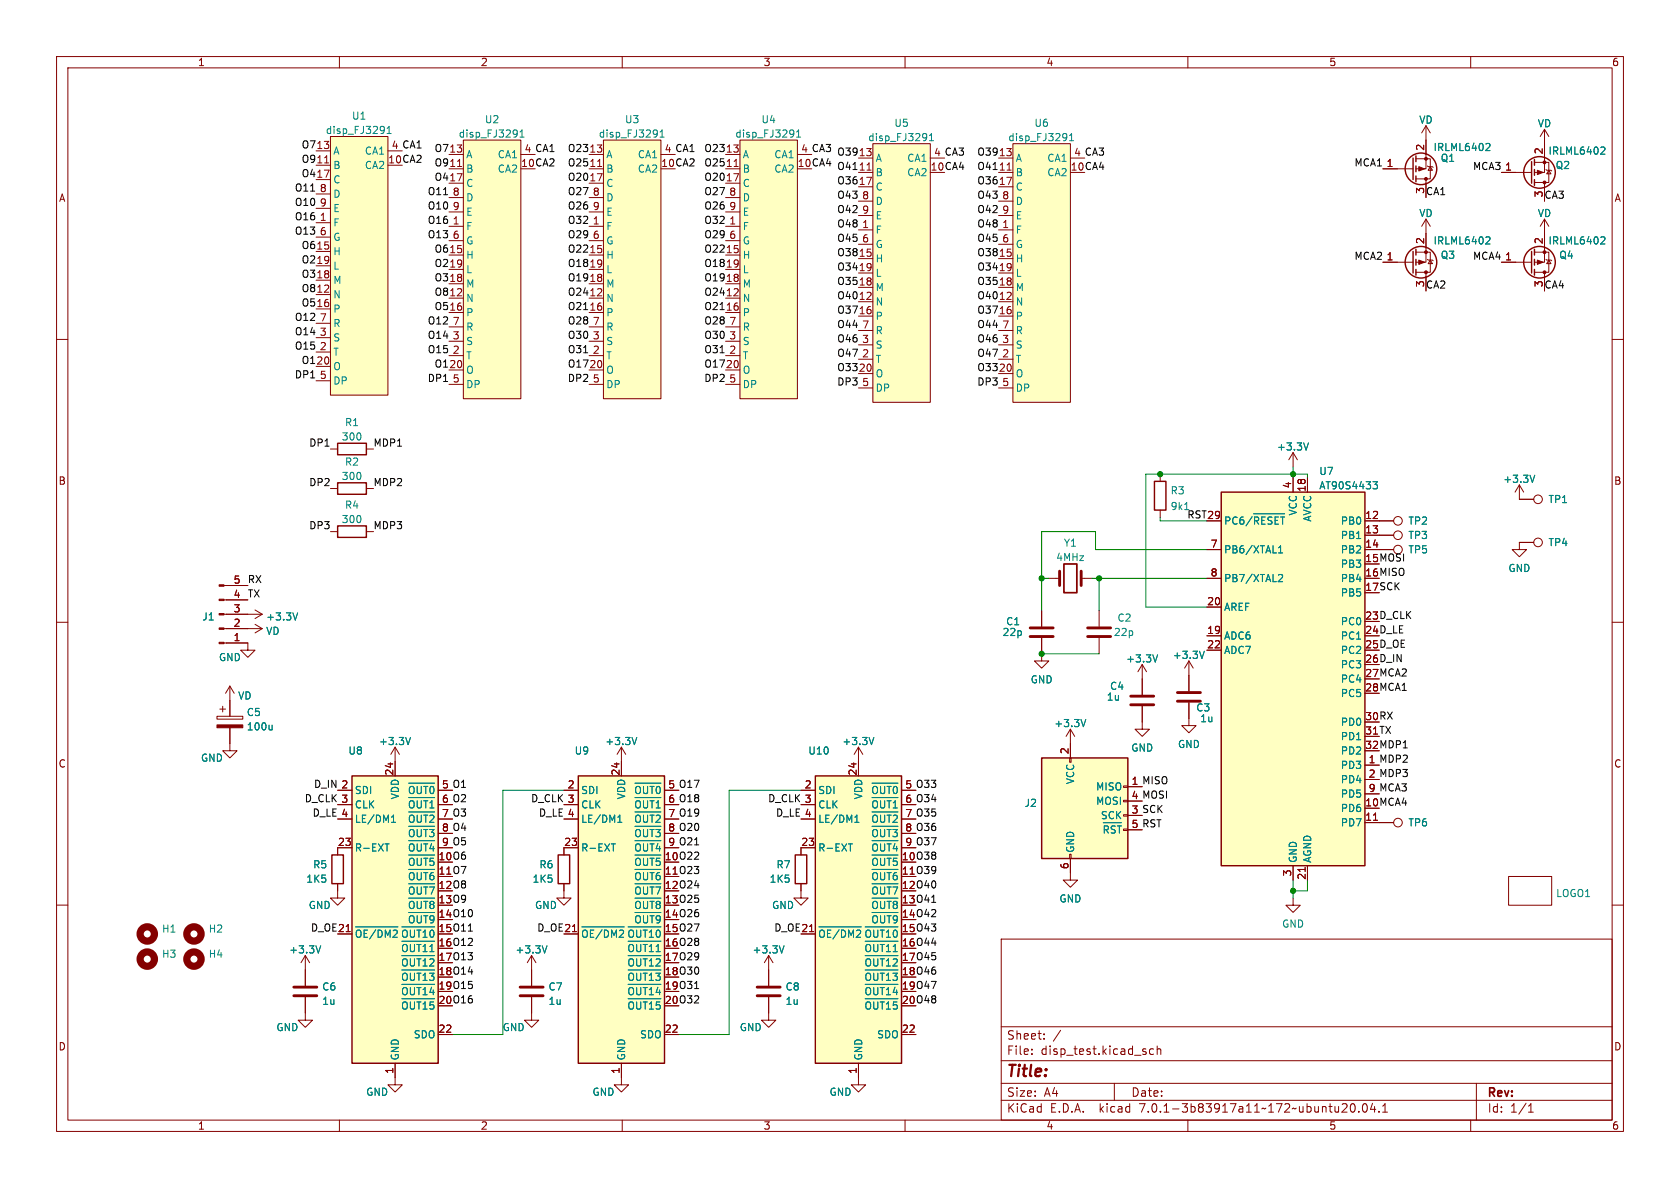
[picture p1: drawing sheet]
<svg xmlns="http://www.w3.org/2000/svg" width="297mm" height="210mm" viewBox="0 0 297 210" stroke-linecap="round" stroke-linejoin="round" font-family="sans-serif">
<defs><g id="words">
<text font-size="2.8" fill="#840000" x="178" y="190.8">Title:</text>
<g font-size="2.1" fill="#840000">
<text x="178" y="183.9">Sheet:</text>
<text x="186.2" y="183.9">/</text>
<text x="178" y="186.6">File:</text>
<text x="184" y="186.6">disp_test.kicad_sch</text>
<text x="178" y="196.8">KiCad</text>
<text x="178" y="194">Size:</text>
<text x="184.6" y="194">A4</text>
<text x="185.7" y="196.8">E.D.A.</text>
<text x="194.4" y="196.8">kicad</text>
<text x="200" y="194">Date:</text>
<text x="201.5" y="196.8">7.0.1-3b83917a11~172~ubuntu20.04.1</text>
<text x="263" y="194.2">Rev:</text>
<text x="263" y="196.8">Id:</text>
<text x="267" y="196.8">1/1</text>
</g>
<g font-size="1.8" fill="#840000">
<text x="35" y="11.8">1</text>
<text x="85" y="11.8">2</text>
<text x="135" y="11.8">3</text>
<text x="185" y="11.8">4</text>
<text x="235" y="11.8">5</text>
<text x="285" y="11.8">6</text>
<text x="55.9" y="26.4">13</text>
<text x="79.4" y="27.1">13</text>
<text x="245.1" y="29.6">1</text>
<text x="251.8" y="26.7" transform="rotate(-90 251.8 26.7)">2</text>
<text x="272.8" y="27.3" transform="rotate(-90 272.8 27.3)">2</text>
<text x="10.4" y="35.8">A</text>
<text x="56.5" y="34">8</text>
<text x="80" y="34.7">8</text>
<text x="104.7" y="34.7">8</text>
<text x="128.9" y="34.7">8</text>
<text x="151.8" y="30.2">11</text>
<text x="152.4" y="35.3">8</text>
<text x="176.5" y="30.2">11</text>
<text x="177.1" y="35.3">8</text>
<text x="251.8" y="34.3" transform="rotate(-90 251.8 34.3)">3</text>
<text x="266" y="30.2">1</text>
<text x="272.8" y="35" transform="rotate(-90 272.8 35)">3</text>
<text x="285.4" y="35.8">A</text>
<text x="56.5" y="39.1">1</text>
<text x="56.5" y="41.7">6</text>
<text x="56.5" y="36.6">9</text>
<text x="80" y="39.8">1</text>
<text x="80" y="37.2">9</text>
<text x="104.7" y="39.8">1</text>
<text x="104.7" y="37.2">9</text>
<text x="128.9" y="39.8">1</text>
<text x="128.9" y="37.2">9</text>
<text x="152.4" y="40.4">1</text>
<text x="152.4" y="37.8">9</text>
<text x="177.1" y="40.4">1</text>
<text x="177.1" y="37.8">9</text>
<text x="80" y="42.3">6</text>
<text x="104.7" y="42.3">6</text>
<text x="128.9" y="42.3">6</text>
<text x="152.4" y="42.9">6</text>
<text x="177.1" y="42.9">6</text>
<text x="245.1" y="46.1">1</text>
<text x="251.8" y="43.2" transform="rotate(-90 251.8 43.2)">2</text>
<text x="266" y="46.1">1</text>
<text x="272.8" y="43.2" transform="rotate(-90 272.8 43.2)">2</text>
<text x="251.8" y="50.8" transform="rotate(-90 251.8 50.8)">3</text>
<text x="272.8" y="50.8" transform="rotate(-90 272.8 50.8)">3</text>
<text x="56.5" y="59.4">3</text>
<text x="56.5" y="56.9">7</text>
<text x="80" y="57.5">7</text>
<text x="104.1" y="55">16</text>
<text x="104.7" y="57.5">7</text>
<text x="128.3" y="55">16</text>
<text x="128.9" y="57.5">7</text>
<text x="151.8" y="55.6">16</text>
<text x="152.4" y="58.2">7</text>
<text x="176.5" y="55.6">16</text>
<text x="177.1" y="58.2">7</text>
<text x="55.9" y="64.5">20</text>
<text x="56.5" y="62">2</text>
<text x="79.4" y="65.2">20</text>
<text x="80" y="62.6">2</text>
<text x="80" y="60.1">3</text>
<text x="104.1" y="65.2">20</text>
<text x="104.7" y="62.6">2</text>
<text x="104.7" y="60.1">3</text>
<text x="128.3" y="65.2">20</text>
<text x="128.9" y="62.6">2</text>
<text x="128.9" y="60.1">3</text>
<text x="152.4" y="63.2">2</text>
<text x="152.4" y="60.7">3</text>
<text x="177.1" y="63.2">2</text>
<text x="177.1" y="60.7">3</text>
<text x="56.5" y="67.1">5</text>
<text x="80" y="67.7">5</text>
<text x="104.7" y="67.7">5</text>
<text x="128.9" y="67.7">5</text>
<text x="152.4" y="68.3">5</text>
<text x="177.1" y="68.3">5</text>
<text x="10.3" y="85.8">B</text>
<text x="228.3" y="86.4" transform="rotate(-90 228.3 86.4)">4</text>
<text x="230.9" y="87" transform="rotate(-90 230.9 87)">18</text>
<text x="285.3" y="85.8">B</text>
<text x="213.4" y="91.8">29</text>
<text x="241.3" y="91.8">12</text>
<text x="241.3" y="94.4">13</text>
<text x="214" y="96.9">7</text>
<text x="214" y="102">8</text>
<text x="241.3" y="96.9">14</text>
<text x="241.3" y="99.4">15 MOSI</text>
<text x="241.3" y="102">16 MISO</text>
<text x="241.3" y="99.4">15</text>
<text x="241.3" y="102">16</text>
<text x="41.2" y="105.8">4</text>
<text x="41.2" y="103.3">5</text>
<text x="213.4" y="107.1">20</text>
<text x="241.3" y="104.5">17 SCK</text>
<text x="241.3" y="104.5">17</text>
<text x="41.2" y="113.4">1</text>
<text x="41.2" y="110.9">2</text>
<text x="41.2" y="108.3">3</text>
<text x="213.4" y="112.1">19</text>
<text x="241.3" y="109.6">23 D_CLK</text>
<text x="241.3" y="112.1">24 D_LE</text>
<text x="241.3" y="109.6">23</text>
<text x="241.3" y="112.1">24</text>
<text x="213.4" y="114.7">22</text>
<text x="241.3" y="114.7">25 D_OE</text>
<text x="241.3" y="117.2">26 D_IN</text>
<text x="241.3" y="119.8">27 MCA2</text>
<text x="241.3" y="114.7">25</text>
<text x="241.3" y="117.2">26</text>
<text x="241.3" y="119.8">27</text>
<text x="241.3" y="122.3">28 MCA1</text>
<text x="241.3" y="122.3">28</text>
<text x="241.3" y="127.4">30 RX</text>
<text x="241.3" y="129.9">31 TX</text>
<text x="241.3" y="127.4">30</text>
<text x="241.3" y="129.9">31</text>
<text x="10.3" y="135.8">C</text>
<text x="69.6" y="137.2" transform="rotate(-90 69.6 137.2)">24</text>
<text x="109.6" y="137.2" transform="rotate(-90 109.6 137.2)">24</text>
<text x="151.5" y="137.2" transform="rotate(-90 151.5 137.2)">24</text>
<text x="189" y="133.4" transform="rotate(-90 189 133.4)">2</text>
<text x="241.3" y="132.5">32 MDP1</text>
<text x="241.3" y="132.5">32</text>
<text x="241.9" y="135">1</text>
<text x="241.9" y="137.5">2</text>
<text x="285.3" y="135.8">C</text>
<text x="60.3" y="139.4">2</text>
<text x="60.3" y="142">3</text>
<text x="78.1" y="139.4">5</text>
<text x="78.1" y="142">6</text>
<text x="100.3" y="139.4">2</text>
<text x="100.3" y="142">3</text>
<text x="118.1" y="139.4">5</text>
<text x="118.1" y="142">6</text>
<text x="142.2" y="139.4">2</text>
<text x="142.2" y="142">3</text>
<text x="160" y="139.4">5</text>
<text x="160" y="142">6</text>
<text x="200" y="138.8">1</text>
<text x="200" y="143.9">3</text>
<text x="200" y="141.4">4</text>
<text x="241.3" y="142.6">10 MCA4</text>
<text x="241.3" y="142.6">10</text>
<text x="241.9" y="140.1">9</text>
<text x="59.7" y="149.6">23</text>
<text x="60.3" y="144.5">4</text>
<text x="78.1" y="144.5">7</text>
<text x="78.1" y="147.1">8</text>
<text x="78.1" y="149.6">9</text>
<text x="99.7" y="149.6">23</text>
<text x="100.3" y="144.5">4</text>
<text x="118.1" y="144.5">7</text>
<text x="118.1" y="147.1">8</text>
<text x="118.1" y="149.6">9</text>
<text x="141.6" y="149.6">23</text>
<text x="142.2" y="144.5">4</text>
<text x="160" y="144.5">7</text>
<text x="160" y="147.1">8</text>
<text x="160" y="149.6">9</text>
<text x="200" y="146.4">5</text>
<text x="241.3" y="145.2">11</text>
<text x="77.5" y="152.1">10 O6</text>
<text x="77.5" y="154.7">11 O7</text>
<text x="77.5" y="152.1">10</text>
<text x="77.5" y="154.7">11</text>
<text x="117.5" y="152.1">10 O22</text>
<text x="117.5" y="154.7">11 O23</text>
<text x="117.5" y="152.1">10</text>
<text x="117.5" y="154.7">11</text>
<text x="159.4" y="152.1">10 O38</text>
<text x="159.4" y="154.7">11 O39</text>
<text x="159.4" y="152.1">10</text>
<text x="159.4" y="154.7">11</text>
<text x="189" y="153.7" transform="rotate(-90 189 153.7)">6</text>
<text x="228.3" y="155" transform="rotate(-90 228.3 155)">3</text>
<text x="230.9" y="155.6" transform="rotate(-90 230.9 155.6)">21</text>
<text x="77.5" y="157.2">12 O8</text>
<text x="77.5" y="159.8">13 O9</text>
<text x="77.5" y="157.2">12</text>
<text x="77.5" y="159.8">13</text>
<text x="117.5" y="157.2">12 O24</text>
<text x="117.5" y="159.8">13 O25</text>
<text x="117.5" y="157.2">12</text>
<text x="117.5" y="159.8">13</text>
<text x="159.4" y="157.2">12 O40</text>
<text x="159.4" y="159.8">13 O41</text>
<text x="159.4" y="157.2">12</text>
<text x="159.4" y="159.8">13</text>
<text x="59.7" y="164.8">21</text>
<text x="77.5" y="162.3">14 O10</text>
<text x="77.5" y="164.8">15 O11</text>
<text x="77.5" y="167.4">16 O12</text>
<text x="77.5" y="162.3">14</text>
<text x="77.5" y="164.8">15</text>
<text x="77.5" y="167.4">16</text>
<text x="99.7" y="164.8">21</text>
<text x="117.5" y="162.3">14 O26</text>
<text x="117.5" y="164.8">15 O27</text>
<text x="117.5" y="167.4">16 O28</text>
<text x="117.5" y="162.3">14</text>
<text x="117.5" y="164.8">15</text>
<text x="117.5" y="167.4">16</text>
<text x="141.6" y="164.8">21</text>
<text x="159.4" y="162.3">14 O42</text>
<text x="159.4" y="164.8">15 O43</text>
<text x="159.4" y="167.4">16 O44</text>
<text x="159.4" y="162.3">14</text>
<text x="159.4" y="164.8">15</text>
<text x="159.4" y="167.4">16</text>
<text x="77.5" y="169.9">17 O13</text>
<text x="77.5" y="172.5">18 O14</text>
<text x="77.5" y="169.9">17</text>
<text x="77.5" y="172.5">18</text>
<text x="117.5" y="169.9">17 O29</text>
<text x="117.5" y="172.5">18 O30</text>
<text x="117.5" y="169.9">17</text>
<text x="117.5" y="172.5">18</text>
<text x="159.4" y="169.9">17 O45</text>
<text x="159.4" y="172.5">18 O46</text>
<text x="159.4" y="169.9">17</text>
<text x="159.4" y="172.5">18</text>
<text x="77.5" y="175">19 O15</text>
<text x="77.5" y="177.5">20 O16</text>
<text x="77.5" y="175">19</text>
<text x="77.5" y="177.5">20</text>
<text x="117.5" y="175">19 O31</text>
<text x="117.5" y="177.5">20 O32</text>
<text x="117.5" y="175">19</text>
<text x="117.5" y="177.5">20</text>
<text x="159.4" y="175">19 O47</text>
<text x="159.4" y="177.5">20 O48</text>
<text x="159.4" y="175">19</text>
<text x="159.4" y="177.5">20</text>
<text x="10.3" y="185.8">D</text>
<text x="77.5" y="182.6">22</text>
<text x="117.5" y="182.6">22</text>
<text x="159.4" y="182.6">22</text>
<text x="285.3" y="185.8">D</text>
<text x="69.6" y="189.9" transform="rotate(-90 69.6 189.9)">1</text>
<text x="109.6" y="189.9" transform="rotate(-90 109.6 189.9)">1</text>
<text x="151.5" y="189.9" transform="rotate(-90 151.5 189.9)">1</text>
<text x="35" y="199.8">1</text>
<text x="85" y="199.8">2</text>
<text x="135" y="199.8">3</text>
<text x="185" y="199.8">4</text>
<text x="235" y="199.8">5</text>
<text x="285" y="199.8">6</text>
</g>
<g font-size="1.8" fill="#008484">
<text x="57.5" y="23.8">disp_FJ3291</text>
<text x="62.2" y="21.3">U1</text>
<text x="85.7" y="21.9">U2</text>
<text x="110.4" y="21.9">U3</text>
<text x="134.6" y="21.9">U4</text>
<text x="158.1" y="22.6">U5</text>
<text x="182.8" y="22.6">U6</text>
<text x="250.9" y="22">VD</text>
<text x="271.8" y="22.6">VD</text>
<text x="58.9" y="27.5">A</text>
<text x="64.4" y="27.5">CA1</text>
<text x="81" y="24.5">disp_FJ3291</text>
<text x="82.4" y="28.1">A</text>
<text x="87.9" y="28.1">CA1</text>
<text x="105.8" y="24.5">disp_FJ3291</text>
<text x="107.2" y="28.1">A</text>
<text x="112.6" y="28.1">CA1</text>
<text x="129.9" y="24.5">disp_FJ3291</text>
<text x="131.3" y="28.1">A</text>
<text x="136.8" y="28.1">CA1</text>
<text x="153.4" y="25.1">disp_FJ3291</text>
<text x="154.8" y="28.8">A</text>
<text x="160.3" y="28.8">CA1</text>
<text x="178.2" y="25.1">disp_FJ3291</text>
<text x="179.6" y="28.8">A</text>
<text x="185" y="28.8">CA1</text>
<text x="253.4" y="26.9">IRLML6402</text>
<text x="254.6" y="28.8">Q1</text>
<text x="273.7" y="27.5">IRLML6402</text>
<text x="58.9" y="30">B</text>
<text x="58.9" y="32.6">C</text>
<text x="58.9" y="35.1">D</text>
<text x="64.4" y="30">CA2</text>
<text x="82.4" y="30.7">B</text>
<text x="82.4" y="33.2">C</text>
<text x="82.4" y="35.8">D</text>
<text x="87.9" y="30.7">CA2</text>
<text x="107.2" y="30.7">B</text>
<text x="107.2" y="33.2">C</text>
<text x="107.2" y="35.8">D</text>
<text x="112.6" y="30.7">CA2</text>
<text x="131.3" y="30.7">B</text>
<text x="131.3" y="33.2">C</text>
<text x="131.3" y="35.8">D</text>
<text x="136.8" y="30.7">CA2</text>
<text x="154.8" y="31.3">B</text>
<text x="154.8" y="33.8">C</text>
<text x="160.3" y="31.3">CA2</text>
<text x="179.6" y="31.3">B</text>
<text x="179.6" y="33.8">C</text>
<text x="185" y="31.3">CA2</text>
<text x="275" y="30">Q2</text>
<text x="58.9" y="40.2">F</text>
<text x="58.9" y="37.7">E</text>
<text x="82.4" y="40.8">F</text>
<text x="82.4" y="38.3">E</text>
<text x="107.2" y="40.8">F</text>
<text x="107.2" y="38.3">E</text>
<text x="131.3" y="40.8">F</text>
<text x="131.3" y="38.3">E</text>
<text x="154.8" y="41.5">F</text>
<text x="154.8" y="36.4">D</text>
<text x="154.8" y="38.9">E</text>
<text x="179.6" y="41.5">F</text>
<text x="179.6" y="36.4">D</text>
<text x="179.6" y="38.9">E</text>
<text x="250.9" y="38.5">VD</text>
<text x="271.8" y="38.5">VD</text>
<text x="58.9" y="45.3">H</text>
<text x="58.9" y="47.8">L</text>
<text x="58.9" y="42.7">G</text>
<text x="82.4" y="45.9">H</text>
<text x="82.4" y="43.4">G</text>
<text x="107.2" y="45.9">H</text>
<text x="107.2" y="43.4">G</text>
<text x="131.3" y="45.9">H</text>
<text x="131.3" y="43.4">G</text>
<text x="154.8" y="46.5">H</text>
<text x="154.8" y="44">G</text>
<text x="179.6" y="46.5">H</text>
<text x="179.6" y="44">G</text>
<text x="253.4" y="43.4">IRLML6402</text>
<text x="254.6" y="45.9">Q3</text>
<text x="273.7" y="43.4">IRLML6402</text>
<text x="275.6" y="45.9">Q4</text>
<text x="58.9" y="52.9">N</text>
<text x="58.9" y="50.4">M</text>
<text x="82.4" y="53.5">N</text>
<text x="82.4" y="51">M</text>
<text x="82.4" y="48.5">L</text>
<text x="107.2" y="53.5">N</text>
<text x="107.2" y="51">M</text>
<text x="107.2" y="48.5">L</text>
<text x="131.3" y="53.5">N</text>
<text x="131.3" y="51">M</text>
<text x="131.3" y="48.5">L</text>
<text x="154.8" y="51.6">M</text>
<text x="154.8" y="49.1">L</text>
<text x="179.6" y="51.6">M</text>
<text x="179.6" y="49.1">L</text>
<text x="58.9" y="55.4">P</text>
<text x="58.9" y="58">R</text>
<text x="82.4" y="56.1">P</text>
<text x="82.4" y="58.6">R</text>
<text x="107.2" y="56.1">P</text>
<text x="107.2" y="58.6">R</text>
<text x="131.3" y="56.1">P</text>
<text x="131.3" y="58.6">R</text>
<text x="154.8" y="54.2">N</text>
<text x="154.8" y="56.7">P</text>
<text x="154.8" y="59.2">R</text>
<text x="179.6" y="54.2">N</text>
<text x="179.6" y="56.7">P</text>
<text x="179.6" y="59.2">R</text>
<text x="58.9" y="63.1">T</text>
<text x="58.9" y="65.6">O</text>
<text x="58.9" y="60.5">S</text>
<text x="82.4" y="63.7">T</text>
<text x="82.4" y="61.2">S</text>
<text x="107.2" y="63.7">T</text>
<text x="107.2" y="61.2">S</text>
<text x="131.3" y="63.7">T</text>
<text x="131.3" y="61.2">S</text>
<text x="154.8" y="64.3">T</text>
<text x="154.8" y="61.8">S</text>
<text x="179.6" y="64.3">T</text>
<text x="179.6" y="61.8">S</text>
<text x="58.9" y="68.1">DP</text>
<text x="82.4" y="66.2">O</text>
<text x="82.4" y="68.8">DP</text>
<text x="107.2" y="66.2">O</text>
<text x="107.2" y="68.8">DP</text>
<text x="131.3" y="66.2">O</text>
<text x="131.3" y="68.8">DP</text>
<text x="154.8" y="66.9">O</text>
<text x="154.8" y="69.4">DP</text>
<text x="179.6" y="66.9">O</text>
<text x="179.6" y="69.4">DP</text>
<text x="60.9" y="75.5">R1</text>
<text x="60.4" y="78">300</text>
<text x="60.9" y="82.5">R2</text>
<text x="225.7" y="79.8">+3.3V</text>
<text x="60.4" y="85">300</text>
<text x="206.9" y="87.5">R3</text>
<text x="233.2" y="86.7">AT90S4433</text>
<text x="233.2" y="84.1">U7</text>
<text x="265.7" y="85.5">+3.3V</text>
<text x="273.7" y="89.1">TP1</text>
<text x="60.4" y="92.6">300</text>
<text x="60.9" y="90.1">R4</text>
<text x="206.9" y="90.3">9k1</text>
<text x="216.4" y="93.5">PC6/~{RESET}</text>
<text x="229.4" y="91.3" transform="rotate(-90 229.4 91.3)">VCC</text>
<text x="232" y="92.3" transform="rotate(-90 232 92.3)">AVCC</text>
<text x="236.9" y="92.9">PB0</text>
<text x="236.9" y="95.4">PB1</text>
<text x="248.9" y="95.4">TP3</text>
<text x="248.9" y="92.9">TP2</text>
<text x="186.7" y="99.3">4MHz</text>
<text x="188" y="96.8">Y1</text>
<text x="216.4" y="98">PB6/XTAL1</text>
<text x="236.9" y="98">PB2</text>
<text x="236.9" y="100.5">PB3</text>
<text x="248.9" y="98">TP5</text>
<text x="266.6" y="101.3">GND</text>
<text x="273.7" y="96.7">TP4</text>
<text x="216.4" y="103.1">PB7/XTAL2</text>
<text x="236.9" y="103.1">PB4</text>
<text x="236.9" y="105.6">PB5</text>
<text x="35.7" y="109.8">J1</text>
<text x="47" y="109.8">+3.3V</text>
<text x="47" y="112.4">VD</text>
<text x="177.2" y="112.6">22p</text>
<text x="177.8" y="110.7">C1</text>
<text x="196.9" y="112.6">22p</text>
<text x="197.5" y="110">C2</text>
<text x="216.4" y="113.2">ADC6</text>
<text x="216.4" y="108.1">AREF</text>
<text x="236.9" y="110.7">PC0</text>
<text x="236.9" y="113.2">PC1</text>
<text x="38.6" y="117">GND</text>
<text x="199" y="117.3">+3.3V</text>
<text x="207.3" y="116.6">+3.3V</text>
<text x="216.4" y="115.8">ADC7</text>
<text x="236.9" y="115.8">PC2</text>
<text x="236.9" y="118.3">PC3</text>
<text x="42" y="123.8">VD</text>
<text x="182.2" y="121">GND</text>
<text x="195.6" y="124">1u</text>
<text x="196.2" y="122.1">C4</text>
<text x="211.4" y="125.9">C3</text>
<text x="236.9" y="120.8">PC4</text>
<text x="236.9" y="123.4">PC5</text>
<text x="43.6" y="126.7">C5</text>
<text x="43.6" y="129.3">100u</text>
<text x="66.9" y="131.9">+3.3V</text>
<text x="106.9" y="131.9">+3.3V</text>
<text x="148.9" y="131.9">+3.3V</text>
<text x="186.3" y="128.7">+3.3V</text>
<text x="212.1" y="127.8">1u</text>
<text x="236.9" y="128.5">PD0</text>
<text x="236.9" y="131">PD1</text>
<text x="35.5" y="134.8">GND</text>
<text x="61.5" y="133.5">U8</text>
<text x="101.5" y="133.5">U9</text>
<text x="142.8" y="133.5">U10</text>
<text x="199.9" y="133">GND</text>
<text x="208.2" y="132.4">GND</text>
<text x="236.9" y="136.1">PD3</text>
<text x="236.9" y="133.5">PD2</text>
<text x="62.7" y="140.5">SDI</text>
<text x="62.7" y="143.1">CLK</text>
<text x="70.7" y="141.4" transform="rotate(-90 70.7 141.4)">VDD</text>
<text x="72" y="141.1">~{OUT0}</text>
<text x="72" y="143.7">~{OUT1}</text>
<text x="102.7" y="140.5">SDI</text>
<text x="102.7" y="143.1">CLK</text>
<text x="110.7" y="141.4" transform="rotate(-90 110.7 141.4)">VDD</text>
<text x="112" y="141.1">~{OUT0}</text>
<text x="112" y="143.7">~{OUT1}</text>
<text x="144.7" y="140.5">SDI</text>
<text x="144.7" y="143.1">CLK</text>
<text x="152.6" y="141.4" transform="rotate(-90 152.6 141.4)">VDD</text>
<text x="153.9" y="141.1">~{OUT0}</text>
<text x="153.9" y="143.7">~{OUT1}</text>
<text x="181.1" y="142.8">J2</text>
<text x="190.1" y="138.8" transform="rotate(-90 190.1 138.8)">VCC</text>
<text x="193.7" y="139.9">MISO</text>
<text x="193.7" y="142.4">MOSI</text>
<text x="236.9" y="143.7">PD6</text>
<text x="236.9" y="138.6">PD4</text>
<text x="236.9" y="141.2">PD5</text>
<text x="62.7" y="145.6">LE/DM1</text>
<text x="72" y="146.2">~{OUT2}</text>
<text x="72" y="148.8">~{OUT3}</text>
<text x="102.7" y="145.6">LE/DM1</text>
<text x="112" y="146.2">~{OUT2}</text>
<text x="112" y="148.8">~{OUT3}</text>
<text x="144.7" y="145.6">LE/DM1</text>
<text x="153.9" y="146.2">~{OUT2}</text>
<text x="153.9" y="148.8">~{OUT3}</text>
<text x="194.5" y="145">SCK</text>
<text x="194.8" y="148.1">~{RST}</text>
<text x="236.9" y="146.2">PD7</text>
<text x="248.9" y="146.2">TP6</text>
<text x="55.3" y="153.7">R5</text>
<text x="62.7" y="150.7">R-EXT</text>
<text x="72" y="153.8">~{OUT5}</text>
<text x="72" y="151.3">~{OUT4}</text>
<text x="95.3" y="153.7">R6</text>
<text x="102.7" y="150.7">R-EXT</text>
<text x="112" y="153.8">~{OUT5}</text>
<text x="112" y="151.3">~{OUT4}</text>
<text x="137.2" y="153.7">R7</text>
<text x="144.7" y="150.7">R-EXT</text>
<text x="153.9" y="153.8">~{OUT5}</text>
<text x="153.9" y="151.3">~{OUT4}</text>
<text x="190.1" y="150.7" transform="rotate(-90 190.1 150.7)">GND</text>
<text x="229.4" y="152.5" transform="rotate(-90 229.4 152.5)">GND</text>
<text x="232" y="152.5" transform="rotate(-90 232 152.5)">AGND</text>
<text x="54.1" y="156.2">1K5</text>
<text x="54.5" y="160.8">GND</text>
<text x="72" y="156.4">~{OUT6}</text>
<text x="72" y="158.9">~{OUT7}</text>
<text x="72" y="161.5">~{OUT8}</text>
<text x="94.1" y="156.2">1K5</text>
<text x="94.5" y="160.8">GND</text>
<text x="112" y="156.4">~{OUT6}</text>
<text x="112" y="158.9">~{OUT7}</text>
<text x="112" y="161.5">~{OUT8}</text>
<text x="136" y="156.2">1K5</text>
<text x="136.4" y="160.8">GND</text>
<text x="153.9" y="156.4">~{OUT6}</text>
<text x="153.9" y="158.9">~{OUT7}</text>
<text x="153.9" y="161.5">~{OUT8}</text>
<text x="187.2" y="159.7">GND</text>
<text x="275" y="158.7">LOGO1</text>
<text x="28.6" y="165">H1</text>
<text x="36.8" y="165">H2</text>
<text x="62.7" y="166.5">~{OE/DM2}</text>
<text x="70.8" y="166.5">~{OUT10}</text>
<text x="72" y="164">~{OUT9}</text>
<text x="102.7" y="166.5">~{OE/DM2}</text>
<text x="110.8" y="166.5">~{OUT10}</text>
<text x="112" y="164">~{OUT9}</text>
<text x="144.7" y="166.5">~{OE/DM2}</text>
<text x="152.7" y="166.5">~{OUT10}</text>
<text x="153.9" y="164">~{OUT9}</text>
<text x="226.6" y="164.1">GND</text>
<text x="28.6" y="169.5">H3</text>
<text x="36.8" y="169.5">H4</text>
<text x="51.1" y="168.7">+3.3V</text>
<text x="70.8" y="169.1">~{OUT11}</text>
<text x="70.8" y="171.6">~{OUT12}</text>
<text x="91.1" y="168.7">+3.3V</text>
<text x="110.8" y="169.1">~{OUT11}</text>
<text x="110.8" y="171.6">~{OUT12}</text>
<text x="133" y="168.7">+3.3V</text>
<text x="152.7" y="169.1">~{OUT11}</text>
<text x="152.7" y="171.6">~{OUT12}</text>
<text x="56.9" y="175.3">C6</text>
<text x="56.9" y="177.8">1u</text>
<text x="70.8" y="174.2">~{OUT13}</text>
<text x="70.8" y="176.7">~{OUT14}</text>
<text x="70.8" y="179.2">~{OUT15}</text>
<text x="96.9" y="175.3">C7</text>
<text x="96.9" y="177.8">1u</text>
<text x="110.8" y="174.2">~{OUT13}</text>
<text x="110.8" y="176.7">~{OUT14}</text>
<text x="110.8" y="179.2">~{OUT15}</text>
<text x="138.8" y="175.3">C8</text>
<text x="138.8" y="177.8">1u</text>
<text x="152.7" y="174.2">~{OUT13}</text>
<text x="152.7" y="176.7">~{OUT14}</text>
<text x="152.7" y="179.2">~{OUT15}</text>
<text x="48.8" y="182.4">GND</text>
<text x="73" y="183.7">SDO</text>
<text x="88.8" y="182.4">GND</text>
<text x="113" y="183.7">SDO</text>
<text x="130.7" y="182.4">GND</text>
<text x="154.9" y="183.7">SDO</text>
<text x="70.7" y="187.5" transform="rotate(-90 70.7 187.5)">GND</text>
<text x="110.7" y="187.5" transform="rotate(-90 110.7 187.5)">GND</text>
<text x="152.6" y="187.5" transform="rotate(-90 152.6 187.5)">GND</text>
<text x="64.7" y="193.9">GND</text>
<text x="104.7" y="193.9">GND</text>
<text x="146.6" y="193.9">GND</text>
</g>
<g font-size="1.8">
<text x="53.2" y="28.9">O9</text>
<text x="53.2" y="26.3">O7</text>
<text x="55.9" y="29">11</text>
<text x="68.6" y="29">10 CA2</text>
<text x="69.2" y="26.4">4 CA1</text>
<text x="76.7" y="29.5">O9</text>
<text x="76.7" y="27">O7</text>
<text x="79.4" y="29.6">11</text>
<text x="92.1" y="29.6">10 CA2</text>
<text x="92.7" y="27.1">4 CA1</text>
<text x="100.3" y="27">O23</text>
<text x="100.3" y="29.5">O25</text>
<text x="104.1" y="29.6">11</text>
<text x="104.1" y="27.1">13</text>
<text x="116.8" y="29.6">10 CA2</text>
<text x="117.4" y="27.1">4 CA1</text>
<text x="124.4" y="27">O23</text>
<text x="124.4" y="29.5">O25</text>
<text x="128.3" y="29.6">11</text>
<text x="128.3" y="27.1">13</text>
<text x="141" y="29.6">10 CA4</text>
<text x="141.6" y="27.1">4 CA3</text>
<text x="147.9" y="27.6">O39</text>
<text x="151.8" y="27.7">13</text>
<text x="165.1" y="27.7">4 CA3</text>
<text x="172.7" y="27.6">O39</text>
<text x="176.5" y="27.7">13</text>
<text x="189.8" y="27.7">4 CA3</text>
<text x="239.3" y="29.5">MCA1</text>
<text x="52" y="33.9">O11</text>
<text x="53.2" y="31.4">O4</text>
<text x="55.9" y="31.5">17</text>
<text x="75.5" y="34.6">O11</text>
<text x="76.7" y="32">O4</text>
<text x="79.4" y="32.1">17</text>
<text x="100.3" y="32">O20</text>
<text x="100.3" y="34.6">O27</text>
<text x="104.1" y="32.1">17</text>
<text x="124.4" y="34.6">O27</text>
<text x="124.4" y="32">O20</text>
<text x="128.3" y="32.1">17</text>
<text x="147.9" y="35.2">O43</text>
<text x="147.9" y="32.7">O36</text>
<text x="147.9" y="30.1">O41</text>
<text x="151.8" y="32.8">17</text>
<text x="164.5" y="30.2">10 CA4</text>
<text x="172.7" y="35.2">O43</text>
<text x="172.7" y="30.1">O41</text>
<text x="172.7" y="32.7">O36</text>
<text x="176.5" y="32.8">17</text>
<text x="189.2" y="30.2">10 CA4</text>
<text x="252.1" y="34.6">CA1</text>
<text x="260.3" y="30.1">MCA3</text>
<text x="273" y="35.2">CA3</text>
<text x="52" y="36.5">O10</text>
<text x="52" y="39">O16</text>
<text x="52" y="41.6">O13</text>
<text x="75.5" y="39.7">O16</text>
<text x="75.5" y="37.1">O10</text>
<text x="100.3" y="37.1">O26</text>
<text x="100.3" y="39.7">O32</text>
<text x="124.4" y="37.1">O26</text>
<text x="124.4" y="39.7">O32</text>
<text x="147.9" y="40.3">O48</text>
<text x="147.9" y="37.8">O42</text>
<text x="172.7" y="37.8">O42</text>
<text x="172.7" y="40.3">O48</text>
<text x="53.2" y="46.6">O2</text>
<text x="53.2" y="44.1">O6</text>
<text x="55.9" y="44.2">15</text>
<text x="55.9" y="46.7">19</text>
<text x="75.5" y="42.2">O13</text>
<text x="76.7" y="47.3">O2</text>
<text x="76.7" y="44.7">O6</text>
<text x="79.4" y="44.8">15</text>
<text x="79.4" y="47.4">19</text>
<text x="100.3" y="44.7">O22</text>
<text x="100.3" y="47.3">O18</text>
<text x="100.3" y="42.2">O29</text>
<text x="104.1" y="44.8">15</text>
<text x="104.1" y="47.4">19</text>
<text x="124.4" y="42.2">O29</text>
<text x="124.4" y="44.7">O22</text>
<text x="124.4" y="47.3">O18</text>
<text x="128.3" y="44.8">15</text>
<text x="128.3" y="47.4">19</text>
<text x="147.9" y="45.4">O38</text>
<text x="147.9" y="47.9">O34</text>
<text x="147.9" y="42.8">O45</text>
<text x="151.8" y="45.5">15</text>
<text x="172.7" y="45.4">O38</text>
<text x="172.7" y="42.8">O45</text>
<text x="172.7" y="47.9">O34</text>
<text x="176.5" y="45.5">15</text>
<text x="239.3" y="46">MCA2</text>
<text x="260.3" y="46">MCA4</text>
<text x="53.2" y="51.7">O8</text>
<text x="53.2" y="49.2">O3</text>
<text x="55.9" y="51.8">12</text>
<text x="55.9" y="49.3">18</text>
<text x="76.7" y="52.4">O8</text>
<text x="76.7" y="49.8">O3</text>
<text x="79.4" y="52.5">12</text>
<text x="79.4" y="49.9">18</text>
<text x="100.3" y="49.8">O19</text>
<text x="100.3" y="52.4">O24</text>
<text x="104.1" y="52.5">12</text>
<text x="104.1" y="49.9">18</text>
<text x="124.4" y="52.4">O24</text>
<text x="124.4" y="49.8">O19</text>
<text x="128.3" y="52.5">12</text>
<text x="128.3" y="49.9">18</text>
<text x="147.9" y="53">O40</text>
<text x="147.9" y="50.5">O35</text>
<text x="151.8" y="53.1">12</text>
<text x="151.8" y="50.5">18</text>
<text x="151.8" y="48">19</text>
<text x="172.7" y="50.5">O35</text>
<text x="172.7" y="53">O40</text>
<text x="176.5" y="53.1">12</text>
<text x="176.5" y="50.5">18</text>
<text x="176.5" y="48">19</text>
<text x="252.1" y="51.1">CA2</text>
<text x="273" y="51.1">CA4</text>
<text x="52" y="56.8">O12</text>
<text x="52" y="59.3">O14</text>
<text x="53.2" y="54.3">O5</text>
<text x="55.9" y="54.4">16</text>
<text x="75.5" y="57.4">O12</text>
<text x="75.5" y="60">O14</text>
<text x="76.7" y="54.9">O5</text>
<text x="79.4" y="55">16</text>
<text x="100.3" y="54.9">O21</text>
<text x="100.3" y="60">O30</text>
<text x="100.3" y="57.4">O28</text>
<text x="124.4" y="57.4">O28</text>
<text x="124.4" y="60">O30</text>
<text x="124.4" y="54.9">O21</text>
<text x="147.9" y="58.1">O44</text>
<text x="147.9" y="55.5">O37</text>
<text x="172.7" y="55.5">O37</text>
<text x="172.7" y="58.1">O44</text>
<text x="52" y="61.9">O15</text>
<text x="53.2" y="64.4">O1</text>
<text x="75.5" y="62.5">O15</text>
<text x="76.7" y="65.1">O1</text>
<text x="100.3" y="65.1">O17</text>
<text x="100.3" y="62.5">O31</text>
<text x="124.4" y="65.1">O17</text>
<text x="124.4" y="62.5">O31</text>
<text x="147.9" y="63.2">O47</text>
<text x="147.9" y="65.7">O33</text>
<text x="147.9" y="60.6">O46</text>
<text x="151.8" y="65.8">20</text>
<text x="172.7" y="60.6">O46</text>
<text x="172.7" y="65.7">O33</text>
<text x="172.7" y="63.2">O47</text>
<text x="176.5" y="65.8">20</text>
<text x="52" y="67">DP1</text>
<text x="75.5" y="67.6">DP1</text>
<text x="100.3" y="67.6">DP2</text>
<text x="124.4" y="67.6">DP2</text>
<text x="147.9" y="68.2">DP3</text>
<text x="172.7" y="68.2">DP3</text>
<text x="54.5" y="79">DP1</text>
<text x="66" y="79">MDP1</text>
<text x="54.5" y="86">DP2</text>
<text x="66" y="86">MDP2</text>
<text x="54.5" y="93.6">DP3</text>
<text x="66" y="93.6">MDP3</text>
<text x="209.8" y="91.7">RST29</text>
<text x="43.8" y="105.7">TX</text>
<text x="43.8" y="103.2">RX</text>
<text x="241.9" y="135">1 MDP2</text>
<text x="241.9" y="137.5">2 MDP3</text>
<text x="53.8" y="141.9">D_CLK 3</text>
<text x="55.4" y="139.4">D_IN 2</text>
<text x="78.1" y="139.4">5 O1</text>
<text x="78.1" y="142">6 O2</text>
<text x="93.8" y="141.9">D_CLK 3</text>
<text x="118.1" y="139.4">5 O17</text>
<text x="118.1" y="142">6 O18</text>
<text x="135.7" y="141.9">D_CLK 3</text>
<text x="160" y="139.4">5 O33</text>
<text x="160" y="142">6 O34</text>
<text x="200" y="138.8">1 MISO</text>
<text x="200" y="143.9">3 SCK</text>
<text x="200" y="141.4">4 MOSI</text>
<text x="241.9" y="140.1">9 MCA3</text>
<text x="55.1" y="144.4">D_LE 4</text>
<text x="78.1" y="144.5">7 O3</text>
<text x="78.1" y="147.1">8 O4</text>
<text x="78.1" y="149.6">9 O5</text>
<text x="95.2" y="144.4">D_LE 4</text>
<text x="118.1" y="144.5">7 O19</text>
<text x="118.1" y="147.1">8 O20</text>
<text x="118.1" y="149.6">9 O21</text>
<text x="137.1" y="144.4">D_LE 4</text>
<text x="160" y="144.5">7 O35</text>
<text x="160" y="147.1">8 O36</text>
<text x="160" y="149.6">9 O37</text>
<text x="200" y="146.4">5 RST</text>
<text x="54.8" y="164.8">D_OE21</text>
<text x="94.9" y="164.8">D_OE21</text>
<text x="136.8" y="164.8">D_OE21</text>
</g>
</g></defs>
<g fill="none" stroke="#840000" stroke-width=".18">
<path d="M10 10h277v190h-277zM12 12h273v186h-273zM60 10v2M110 10v2M160 10v2M210 10v2M260 10v2M55.9 39.4h2.5M55.9 29.2h2.5M55.9 26.7h2.5M55.9 31.8h2.5M55.9 34.3h2.5"/>
<path d="M55.9 36.8h2.5M57.4 28.8h.7M58.4 24.1h10.2v45.8h-10.2zM68.6 26.7h2.5M79.4 29.8h2.5M79.4 27.3h2.5M79.4 32.4h2.5M79.4 34.9h2.5M79.4 37.5h2.5M80.9 29.4h.7M81.9 24.8h10.2v45.7h-10.2zM92.1 27.3h2.5"/>
<path d="M104.1 29.8h2.6M104.1 27.3h2.6M104.1 32.4h2.6M104.1 34.9h2.6M104.1 37.5h2.6M105.7 29.4h.7M106.7 24.8h10.1v45.7h-10.1zM116.8 27.3h2.6M128.3 29.8h2.5M128.3 27.3h2.5M128.3 32.4h2.5M128.3 34.9h2.5"/>
<path d="M128.3 37.5h2.5M129.8 29.4h.7M130.8 24.8h10.2v45.7h-10.2zM141 27.3h2.5M151.8 30.5h2.5M151.8 27.9h2.5M151.8 33h2.5M151.8 35.6h2.5M151.8 38.1h2.5M153.3 30.1h.7M154.3 25.4h10.2v45.7h-10.2zM164.5 27.9h2.5"/>
<path d="M176.5 30.5h2.6M176.5 27.9h2.6M176.5 33h2.6M176.5 35.6h2.6M176.5 38.1h2.6M178 30.1h.8M179.1 25.4h10.1v45.7h-10.1zM189.2 27.9h2.6M244.5 29.8h5.3M250.3 28.1h2.6v3.5h-2.6M252.1 38.7v7.7h-1.8M252.1 22.2v7.6h-1.8"/>
<path d="M252.1 38.7l-.8 1.3M252.1 31.6v3.3M252.1 38.7l.8 1.3M252.1 22.2l-.8 1.3M252.1 22.2l.8 1.3M252.3 29.3l.2 .2h.7l.2 .1M252.9 29.5l.3 .6h-.7zM265.4 30.5h5.4M271.3 28.7h2.5v3.6h-2.5M273 38.7v7.7h-1.7M273 22.9v7.6h-1.7M273 38.7l-.7 1.3"/>
<path d="M273 32.3v3.3M273 38.7l.8 1.3M273 22.9l-.7 1.2M273 22.9l.8 1.2M273.3 30l.1 .1h.8l.1 .1M273.8 30.1l.4 .6h-.8zM10 60h2M55.9 52.1h2.5M55.9 44.5h2.5M55.9 54.6h2.5M55.9 49.5h2.5M55.9 47h2.5"/>
<path d="M55.9 59.7h2.5M55.9 41.9h2.5M55.9 57.2h2.5M79.4 40h2.5M79.4 52.7h2.5M79.4 45.1h2.5M79.4 55.2h2.5M79.4 50.2h2.5M79.4 47.6h2.5M79.4 42.5h2.5M79.4 57.8h2.5M104.1 40h2.6"/>
<path d="M104.1 52.7h2.6M104.1 45.1h2.6M104.1 55.2h2.6M104.1 50.2h2.6M104.1 47.6h2.6M104.1 42.5h2.6M104.1 57.8h2.6M128.3 40h2.5M128.3 52.7h2.5M128.3 45.1h2.5M128.3 55.2h2.5M128.3 50.2h2.5"/>
<path d="M128.3 47.6h2.5M128.3 42.5h2.5M128.3 57.8h2.5M151.8 40.6h2.5M151.8 53.3h2.5M151.8 45.7h2.5M151.8 55.9h2.5M151.8 50.8h2.5M151.8 48.3h2.5M151.8 43.2h2.5M151.8 58.4h2.5M176.5 40.6h2.6"/>
<path d="M176.5 53.3h2.6M176.5 45.7h2.6M176.5 55.9h2.6M176.5 50.8h2.6M176.5 48.3h2.6M176.5 43.2h2.6M176.5 58.4h2.6M244.5 46.4h5.3M250.3 44.6h2.6v3.5h-2.6M252.1 48.1v3.3M252.3 45.8l.2 .2h.7l.2 .1M252.9 46l.3 .6h-.7z"/>
<path d="M265.4 46.4h5.4M271.3 44.6h2.5v3.5h-2.5M273 48.1v3.3M273.3 45.8l.1 .2h.8l.1 .1M273.8 46l.4 .6h-.8zM285 60h2M55.9 62.2h2.5M55.9 64.8h2.5M55.9 67.3h2.5M58.4 79.4h1.3M64.8 79.4h1.2M79.4 62.9h2.5"/>
<path d="M79.4 65.4h2.5M79.4 60.3h2.5M79.4 67.9h2.5M104.1 62.9h2.6M104.1 65.4h2.6M104.1 60.3h2.6M104.1 67.9h2.6M128.3 62.9h2.5M128.3 65.4h2.5M128.3 60.3h2.5M128.3 67.9h2.5M151.8 63.5h2.5"/>
<path d="M151.8 66h2.5M151.8 61h2.5M151.8 68.6h2.5M176.5 63.5h2.6M176.5 66h2.6M176.5 61h2.6M176.5 68.6h2.6M58.4 86.4h1.3M58.4 94h1.3M64.8 86.4h1.2M64.8 94h1.2M205.1 83.8v1.3"/>
<path d="M205.1 90.2v1.2M213.4 92.1h2.5M213.4 97.2h2.5M228.6 80v2.6M228.6 84.5v2.5M228.6 80l-.8 1.3M228.6 80l.8 1.3M231.1 84.5v2.5M241.3 92.1h5.1M241.3 94.6h5.1M241.3 97.2h5.1M268.6 85.7l-.8 1.3"/>
<path d="M268.6 85.7v2.6h2.5M268.6 85.7l.8 1.3M271.1 95.9h-2.5v1.3h1.3l-1.3 1.2-1.3-1.2h1.3M10 110h2M39.6 113.7h4.2v1.2h1.3l-1.3 1.3-1.3-1.3h1.3M39.6 108.6h6.8M39.6 111.1h6.8M39.6 103.5h4.2M39.6 106h4.2M45.1 107.8l1.3 .8M45.1 110.4l1.3 .7M46.4 108.6l-1.3 .7"/>
<path d="M46.4 111.1l-1.3 .8M184.1 112.8v4h1.3l-1.3 1.3-1.2-1.3h1.2M184.1 108v2.7M185.4 102.2h1.9M191.1 102.2h1.9M194.3 108v2.7M194.3 112.8v2.8M201.9 117.5l-.7 1.2M201.9 117.5v5.3M201.9 117.5l.8 1.2M210.2 116.8l-.8 1.3M210.2 116.8v5.4"/>
<path d="M210.2 116.8l.7 1.3M213.4 112.4h2.5M213.4 107.3h2.5M213.4 114.9h2.5M213.4 102.2h2.5M285 110h2M38.4 126.6h4.5v.5h-4.5zM38.9 125.3h1M39.4 124.8v1.1M40.6 128.7v4h1.3l-1.3 1.3-1.2-1.3h1.2M40.6 121.3l-.7 1.3M40.6 121.3v5.3"/>
<path d="M40.6 121.3l.8 1.3M59.7 139.7h2.5M69.8 132.1l-.7 1.3M69.8 132.1v5.1M69.8 132.1l.8 1.3M77.5 139.7h2.5M99.7 139.7h2.5M109.9 132.1v5.1M109.9 132.1l-.8 1.3M109.9 132.1l.7 1.3M117.5 139.7h2.5M141.6 139.7h2.5"/>
<path d="M151.8 132.1v5.1M151.8 132.1l-.8 1.3M151.8 132.1l.7 1.3M159.4 139.7h2.5M189.1 134h.3v.7h-.3zM189.2 128.9v5.1M189.2 128.9l-.7 1.3M189.2 128.9l.8 1.3M198.6 138.9h.8v.3h-.8zM199.4 139.1h2.5M201.9 124.8v4.1h1.3l-1.3 1.3-1.2-1.3h1.2M210.2 124.2v4.1h1.3l-1.3 1.2-1.3-1.2h1.3"/>
<path d="M241.3 135.3h2.5M241.3 137.8h2.5M10 160h2M59.7 156.2v2.6h1.3l-1.3 1.2-1.3-1.2h1.3M59.7 142.2h2.5M59.7 144.8h2.5M62.2 149.9h-2.5v1.2M77.5 149.9h2.5M77.5 142.2h2.5M77.5 144.8h2.5M77.5 147.3h2.5M99.7 156.2v2.6h1.3l-1.3 1.2-1.3-1.2h1.3"/>
<path d="M99.7 142.2h2.5M99.7 144.8h2.5M102.2 149.9h-2.5v1.2M117.5 149.9h2.5M117.5 142.2h2.5M117.5 144.8h2.5M117.5 147.3h2.5M141.6 156.2v2.6h1.3l-1.3 1.2-1.3-1.2h1.3M141.6 142.2h2.5M141.6 144.8h2.5M144.1 149.9h-2.5v1.2M159.4 149.9h2.5"/>
<path d="M159.4 142.2h2.5M159.4 144.8h2.5M159.4 147.3h2.5M189.1 151h.3v.8h-.3zM189.2 151.8v3.8h1.3l-1.3 1.2-1.2-1.2h1.2M198.6 144h.8v.3h-.8zM198.6 141.5h.8v.2h-.8zM199.4 144.1h2.5M199.4 141.6h2.5M199.4 146.7h2.5M228.6 158.8v1.2h1.3l-1.3 1.3-1.3-1.3h1.3M228.6 153v2.6"/>
<path d="M230.7 153.3v.8M231.1 153v2.6M241.3 145.4h5.1M241.3 140.3h2.5M242.8 145h.7M266.7 154.9h7.6v5.1h-7.6zM285 160h2M54 176.3v4h1.2l-1.2 1.3-1.3-1.3h1.3M54 168.9v5.3M54 168.9l-.8 1.3M54 168.9l.7 1.3M59.7 165.1h2.5"/>
<path d="M61.2 164.7h.7M94 176.3v4h1.2l-1.2 1.3-1.3-1.3h1.3M94 168.9l-.8 1.3M94 168.9v5.3M94 168.9l.7 1.3M99.7 165.1h2.5M101.2 164.7h.7M135.9 176.3v4h1.3l-1.3 1.3-1.3-1.3h1.3M135.9 168.9v5.3M135.9 168.9l-.8 1.3M135.9 168.9l.8 1.3M141.6 165.1h2.5"/>
<path d="M143.1 164.7h.7M177 166h108v32h-108zM60 198v2M69.8 188v3.8h1.3l-1.3 1.2-1.2-1.2h1.2M77.5 182.9h2.5M109.9 188v3.8h1.2l-1.2 1.2-1.3-1.2h1.3M110 198v2M117.5 182.9h2.5M151.8 188v3.8h1.2l-1.2 1.2-1.3-1.2h1.3M159.4 182.9h2.5M160 198v2M177 194.5h108"/>
<path d="M177 191.5h108M177 187.5h108M177 181.5h108M182.4 186.3v.1M182.4 185.5v.1M184.6 183.6v.1M184.6 182.8v.1M197 191.5v3M203.9 185.5l-.4-.1-.3 .3v.4l.2 .2h.5M204.6 185.5l.2-.1 .3 .1 .1 .9M204.6 184.9v1.5M210 198v2"/>
<path d="M237.2 196.6h.9M238.1 195.2v.5M238.9 195.2l.2-.1a.81 .81 0 0 1 .6 .6 .81 .81 0 0 1-.3 .8l-.2 .1a.81 .81 0 0 1-.6-.6 .81 .81 0 0 1 .3-.8zM240.2 196.5v.1M241.1 195.2l.1-.1a.81 .81 0 0 1 .6 .6 .81 .81 0 0 1-.3 .8l-.1 .1a.81 .81 0 0 1-.6-.6 .81 .81 0 0 1 .3-.8zM242.6 195l-.3 1.1h.9M243 195.6v1M243.8 196.5v.1M244.4 196.6h.9M244.4 195.5l.5-.4v1.5M260 198v2M261 191.5v6.5"/>
<path d="M270.2 196.6h.9M270.2 195.5l.4-.4v1.5"/>
<circle cx="247.1" cy="97.2" r=".76"/>
<circle cx="247.1" cy="94.6" r=".76"/>
<circle cx="247.1" cy="92.1" r=".76"/>
<circle cx="271.9" cy="95.9" r=".76"/>
<circle cx="271.9" cy="88.3" r=".76"/>
<circle cx="247.1" cy="145.4" r=".76"/>
</g>
<g fill="none" stroke="#840000" stroke-width="1.3">
<circle cx="26" cy="165.1" r="1.27"/>
<circle cx="26" cy="169.5" r="1.27"/>
<circle cx="34.3" cy="165.1" r="1.27"/>
<circle cx="34.3" cy="169.5" r="1.27"/>
</g>
<g fill="none" stroke="#008484" stroke-width=".18">
<path d="M67.9 22.5v.8M67.9 22.9v.1M68.4 23.6h.8M68.4 22.7l.4-.4v1.3M91.4 23.1v.8M91.4 23.5v.1M91.9 24.2h.7M91.9 23.3l.4-.3v1.2M116.1 23.1v.8M116.2 23.5l-.1 .1M116.7 24.2h.7M116.7 23.3l.4-.3v1.2"/>
<path d="M140.3 23.1v.8M140.3 23.5v.1M140.8 24.2h.7M140.8 23.3l.4-.3v1.2M163.8 23.7v.9M163.8 24.1v.2M164.3 24.9h.7M164.3 24l.4-.4v1.3M188.5 23.7v.9M188.6 24.1l-.1 .2M189.1 24.9h.7M189.1 24l.3-.4v1.3"/>
<path d="M262.9 25.4h.4l.1 .3-.8 .9h.8M283.2 26h.4l.1 .4-.8 .9h.8M262.9 41.9h.4l.1 .3-.8 .9h.8M283.2 41.9h.4l.1 .3-.8 .9h.8M231.3 78.3l-.4 1.3M217.4 91.6l-.2-.2h-.5v1.3M218.7 91.5l-.4-.1-.3 .3M219.8 91.4l-.4 .1-.1 .2M221.4 91.3l-1.1 1.7M221.6 90.8h5.5M222.5 91.6l-.2-.2h-.5v1.3M223.7 91.4h-.6v1.3"/>
<path d="M224.9 91.5l-.5-.1-.3 .2M226 91.4h-.6v1.3M226 97.7h.7M226 96.8l.4-.3v1.2M226.4 91.4h.7M226.7 91.4v1.3M239.8 95.2h.8M242.7 85.1h.8l-.4 .5 .4 .2v.4l-.2 .2h-.4M271.3 84l-.4 1.3M52.6 108.3l-.4 1.3M204.7 115.8l-.5 1.2M212.9 115.1l-.4 1.3"/>
<path d="M226.1 101.6h.4l.2 .3-.7 .9h.7M48.1 128.2v.8M48.1 128.9l-.2 .1M72.3 138.4h4.5M72.4 139.4a.42 .42 0 0 1 .4-.4 .42 .42 0 0 1 .4 .4M72.6 130.4l-.5 1.2M73.8 139v1M74.5 139v1M74.9 139h.7M75.3 139v1.3M76.1 139.3l.2-.3 .4 .3M112.3 138.4h4.5"/>
<path d="M112.4 139.4a.42 .42 0 0 1 .4-.4 .42 .42 0 0 1 .4 .4M112.6 130.4l-.4 1.2M113.8 139v1M114.5 139v1M114.9 139h.7M115.3 139v1.3M116.1 139.3l.2-.3 .4 .3M154.2 138.4h4.5M154.3 139.4a.42 .42 0 0 1 .4-.4 .42 .42 0 0 1 .4 .4M154.5 130.4l-.4 1.2M155.7 139v1M156.4 139v1"/>
<path d="M156.8 139h.7M157.2 139v1.3M158 139.3l.2-.3 .4 .3M192 127.2l-.5 1.3M68.1 149.2h.7M69.2 145.4h.7M69.3 144.4l.3-.3v1.3M72.3 151.1h4.5M72.3 153.7h4.5M72.3 156.2h4.5M72.3 158.8h4.5M72.3 141h4.5"/>
<path d="M72.3 143.5h4.5M72.3 146.1h4.5M72.3 148.6h4.5M73.8 141.6v1M73.8 144.1v1M73.8 146.6v1.1M73.8 149.2v1M73.8 151.7v1M73.8 154.3v1M73.8 156.8v1M73.8 159.3v1.1M74.5 141.6v1"/>
<path d="M74.5 144.1v1M74.5 146.6v1.1M74.5 149.2v1M74.5 151.7v1M74.5 154.3v1M74.5 156.8v1M74.5 159.3v1.1M75.3 141.6v1.2M75.3 144.1v1.3M75.3 146.6v1.3M75.3 149.2v1.2M75.3 151.7v1.3"/>
<path d="M75.3 154.3v1.2M75.3 156.8v1.3M75.3 159.3v1.3M76.1 151.7l-.1 .6M76.3 149.1l-.3 .9M76.4 141.6v1.2M76.8 156.8l-.6 1.3M108.1 149.2h.7M109.2 145.4h.7M109.3 144.4l.3-.3v1.3M112.3 151.1h4.5M112.3 153.7h4.5"/>
<path d="M112.3 156.2h4.5M112.3 158.8h4.5M112.3 141h4.5M112.3 143.5h4.5M112.3 146.1h4.5M112.3 148.6h4.5M113.8 141.6v1M113.8 144.1v1M113.8 146.6v1.1M113.8 149.2v1M113.8 151.7v1M113.8 154.3v1"/>
<path d="M113.8 156.8v1M113.8 159.3v1.1M114.5 141.6v1M114.5 144.1v1M114.5 146.6v1.1M114.5 149.2v1M114.5 151.7v1M114.5 154.3v1M114.5 156.8v1M114.5 159.3v1.1M115.3 141.6v1.2M115.3 144.1v1.3"/>
<path d="M115.3 146.6v1.3M115.3 149.2v1.2M115.3 151.7v1.3M115.3 154.3v1.2M115.3 156.8v1.3M115.3 159.3v1.3M116.1 151.7l-.1 .6M116.3 149.1l-.3 .9M116.4 141.6v1.2M116.8 156.8l-.6 1.3M150 149.2h.7M151.1 145.4h.7"/>
<path d="M151.2 144.4l.3-.3v1.3M154.2 151.1h4.5M154.2 153.7h4.5M154.2 156.2h4.5M154.2 158.8h4.5M154.2 141h4.5M154.2 143.5h4.5M154.2 146.1h4.5M154.2 148.6h4.5M155.7 141.6v1M155.7 144.1v1M155.7 146.6v1.1"/>
<path d="M155.7 149.2v1M155.7 151.7v1M155.7 154.3v1M155.7 156.8v1M155.7 159.3v1.1M156.4 141.6v1M156.4 144.1v1M156.4 146.6v1.1M156.4 149.2v1M156.4 151.7v1M156.4 154.3v1M156.4 156.8v1"/>
<path d="M156.4 159.3v1.1M157.2 141.6v1.2M157.2 144.1v1.3M157.2 146.6v1.3M157.2 149.2v1.2M157.2 151.7v1.3M157.2 154.3v1.2M157.2 156.8v1.3M157.2 159.3v1.3M158 151.7l-.1 .6M158.2 149.1l-.3 .9M158.3 141.6v1.2"/>
<path d="M158.7 156.8l-.5 1.3M195.1 145.4h3.1M196 146.2l-.3-.2h-.5v1.3M197.2 146.1l-.5-.1-.3 .2M197.5 146h.8M197.9 146v1.3M56.7 167.2l-.4 1.3M62.9 163.8h7.5M63 164.8a.42 .42 0 0 1 .4-.4 .42 .42 0 0 1 .4 .4M65 164.4h-.6v1.3M66.4 164.4l-1.1 1.6M67.5 164.7l-.2-.2-.4-.1v1.3"/>
<path d="M68.1 165.7v-1.3l.4 .9 .5-.9v1.3M69.5 164.5l.5-.1 .2 .3M71 163.8h5.8M71 166.4h5.8M71 168.9h5.8M71 171.5h5.8M71 174h5.8M71 176.5h5.8M71.7 164.4a.43 .43 0 0 0-.5 .4M72.3 161.3h4.5M72.5 164.4v1M72.5 167v1"/>
<path d="M72.5 169.5v1M72.5 172v1.1M72.5 174.6v1M72.5 177.1v1M73.3 164.4v1M73.3 167v1M73.3 169.5v1M73.3 172v1.1M73.3 174.6v1M73.3 177.1v1M73.8 161.9v1M74.1 164.4v1.3"/>
<path d="M74.1 167v1.2M74.1 169.5v1.3M74.1 172v1.3M74.1 174.6v1.2M74.1 177.1v1.3M74.5 161.9v1M75.1 164.4v1.3M75.1 167v1.2M75.1 169.5v1.3M75.1 172v1.3M75.1 174.6v1.2M75.1 177.1v1.3"/>
<path d="M75.3 161.9v1.2M76.1 177.1l-.1 .6M76.3 174.5l-.3 .9M76.4 167v1.2M96.7 167.2l-.4 1.3M102.9 163.8h7.5M103 164.8a.42 .42 0 0 1 .4-.4 .42 .42 0 0 1 .4 .4M105 164.4h-.6v1.3M106.4 164.4l-1.1 1.6M107.5 164.7l-.2-.2-.4-.1v1.3M108.1 165.7v-1.3l.4 .9 .5-.9v1.3M109.5 164.5l.5-.1 .2 .3"/>
<path d="M111 163.8h5.8M111 166.4h5.8M111 168.9h5.8M111 171.5h5.8M111 174h5.8M111 176.5h5.8M111.7 164.4a.43 .43 0 0 0-.5 .4M112.3 161.3h4.5M112.6 164.4v1M112.6 167v1M112.6 169.5v1M112.6 172v1.1"/>
<path d="M112.6 174.6v1M112.6 177.1v1M113.3 164.4v1M113.3 167v1M113.3 169.5v1M113.3 172v1.1M113.3 174.6v1M113.3 177.1v1M113.8 161.9v1M114.1 164.4v1.3M114.1 167v1.2M114.1 169.5v1.3"/>
<path d="M114.1 172v1.3M114.1 174.6v1.2M114.1 177.1v1.3M114.5 161.9v1M115.2 164.4v1.3M115.2 167v1.2M115.2 169.5v1.3M115.2 172v1.3M115.2 174.6v1.2M115.2 177.1v1.3M115.3 161.9v1.2M116.1 177.1l-.1 .6"/>
<path d="M116.3 174.5l-.3 .9M116.4 167v1.2M138.6 167.2l-.4 1.3M144.8 163.8h7.5M144.9 164.8a.42 .42 0 0 1 .4-.4 .42 .42 0 0 1 .4 .4M146.9 164.4h-.6v1.3M148.3 164.4l-1 1.6M149.4 164.7l-.2-.2-.4-.1v1.3M150 165.7v-1.3l.5 .9 .4-.9v1.3M151.4 164.5l.5-.1 .3 .3M153 163.8h5.7M153 166.4h5.7"/>
<path d="M153 168.9h5.7M153 171.5h5.7M153 174h5.7M153 176.5h5.7M153.6 164.4a.43 .43 0 0 0-.5 .4M154.2 161.3h4.5M154.5 164.4v1M154.5 167v1M154.5 169.5v1M154.5 172v1.1M154.5 174.6v1M154.5 177.1v1"/>
<path d="M155.2 164.4v1M155.2 167v1M155.2 169.5v1M155.2 172v1.1M155.2 174.6v1M155.2 177.1v1M155.7 161.9v1M156 164.4v1.3M156 167v1.2M156 169.5v1.3M156 172v1.3M156 174.6v1.2"/>
<path d="M156 177.1v1.3M156.4 161.9v1M157.1 164.4v1.3M157.1 167v1.2M157.1 169.5v1.3M157.1 172v1.3M157.1 174.6v1.2M157.1 177.1v1.3M157.2 161.9v1.2M158 177.1l-.1 .6M158.2 174.5l-.3 .9M158.3 167v1.2"/>
</g>
<g fill="#ffffc2" stroke="#ffffc2" stroke-width=".18">
<path d="M215.9 87h25.4v66h-25.4z"/>
<path d="M58.4 24.1h10.2v45.8h-10.2z"/>
<path d="M81.9 24.8h10.2v45.7h-10.2z"/>
<path d="M179.1 25.4h10.1v45.7h-10.1z"/>
<path d="M154.3 25.4h10.2v45.7h-10.2z"/>
<path d="M102.2 137.2h15.3v50.8h-15.3z"/>
<path d="M62.2 137.2h15.3v50.8h-15.3z"/>
<path d="M106.7 24.8h10.1v45.7h-10.1z"/>
<path d="M130.8 24.8h10.2v45.7h-10.2z"/>
<path d="M144.1 137.2h15.3v50.8h-15.3z"/>
<path d="M184.1 134h15.3v17.8h-15.3z"/>
</g>
<g fill="none" stroke="#840000" stroke-width=".25">
<path d="M249.8 27.9v3.9M250.3 27.6v1M250.3 29.3v1.1M250.3 31.1v1M270.8 28.6v3.8M271.3 28.2v1M271.3 30v1M271.3 31.8v1M249.8 44.5v3.8M250.3 44.1v1M250.3 45.8v1.1M250.3 47.6v1"/>
<path d="M270.8 44.5v3.8M271.3 44.1v1M271.3 45.8v1.1M271.3 47.6v1M59.7 78.4h5.1v2h-5.1zM59.7 85.3h5.1v2.1h-5.1zM59.7 93h5.1v2h-5.1zM204.1 85.1h2v5.1h-2zM215.9 87h25.4v66h-25.4zM62.2 137.2h15.3v50.8h-15.3zM102.2 137.2h15.3v50.8h-15.3zM144.1 137.2h15.3v50.8h-15.3z"/>
<path d="M184.1 134h15.3v17.8h-15.3zM58.7 151.1h2v5.1h-2zM98.7 151.1h2v5.1h-2zM140.6 151.1h2v5.1h-2z"/>
<circle cx="251.2" cy="29.8" r="2.79"/>
<circle cx="272.2" cy="30.5" r="2.79"/>
<circle cx="251.2" cy="46.4" r="2.79"/>
<circle cx="272.2" cy="46.4" r="2.79"/>
</g>
<g fill="#840000" stroke="#840000" stroke-width=".18">
<path d="M38.4 128.1h4.5v.6h-4.5z"/>
<path d="M38.7 103.4h.9v.2h-.9z"/>
<path d="M38.7 105.9h.9v.3h-.9z"/>
<path d="M38.7 108.5h.9v.2h-.9z"/>
<path d="M38.7 111h.9v.3h-.9z"/>
<path d="M38.7 113.5h.9v.3h-.9z"/>
<path d="M271.8 46l1 .4-1 .3z"/>
<path d="M271.8 30.1l1 .4-1 .4z"/>
<path d="M250.8 46l1 .4-1 .3z"/>
<path d="M250.8 29.5l1 .3-1 .4z"/>
<circle cx="273" cy="44.6" r=".25"/>
<circle cx="273" cy="48.1" r=".25"/>
<circle cx="273" cy="28.7" r=".25"/>
<circle cx="273" cy="32.3" r=".25"/>
<circle cx="252.1" cy="44.6" r=".25"/>
<circle cx="252.1" cy="48.1" r=".25"/>
<circle cx="252.1" cy="28.1" r=".25"/>
<circle cx="252.1" cy="31.6" r=".25"/>
</g>
<g fill="none" stroke="#840000" stroke-width=".51">
<path d="M182.1 112.5h4.1M182.1 111h4.1M187.3 101v2.5M191.1 101v2.5M192.3 112.5h4M192.3 111h4M199.9 123.1h4.1M199.9 124.6h4.1M208.2 122.4h4M208.2 124h4M51.9 176h4.1M51.9 174.5h4.1"/>
<path d="M91.9 176h4.1M91.9 174.5h4.1M133.9 176h4M133.9 174.5h4"/>
</g>
<path d="M188.1 99.7h2.3v5.1h-2.3z" fill="none" stroke="#840000" stroke-width=".3"/>
<path d="M54.9 33.8h.7M78.4 34.4h.7M150.8 30h.7M175.6 30h.7M103.2 54.7h.7M127.3 54.7h.7M103.2 62.4h.7M127.3 62.4h.7" fill="none" stroke="#000" stroke-width=".18"/>
<path d="M205.1 91.4v.7h8.3M213.4 97.2h-19.7v-3.2h-9.6v14M228.6 82.6v1.9M231.1 84.5v-.7h-28.5v23.5h10.8M184.1 102.2h1.3M184.1 115.6h10.2M193 102.2h20.4M194.3 102.2v5.8M99.7 139.7h-10.8v43.2h-8.9M141.6 139.7h-12.7v43.2h-8.9M228.6 155.6v3.2M231.1 155.6v1.9h-2.5" fill="none" stroke="#008400" stroke-width=".18"/>
<g fill="#008400" stroke="#008400" stroke-width=".18">
<circle cx="228.6" cy="157.5" r=".46"/>
<circle cx="205.1" cy="83.8" r=".46"/>
<circle cx="194.3" cy="102.2" r=".46"/>
<circle cx="228.6" cy="83.8" r=".46"/>
<circle cx="184.1" cy="102.2" r=".46"/>
<circle cx="184.1" cy="115.6" r=".46"/>
</g>
<use href="#words"/>
</svg>
